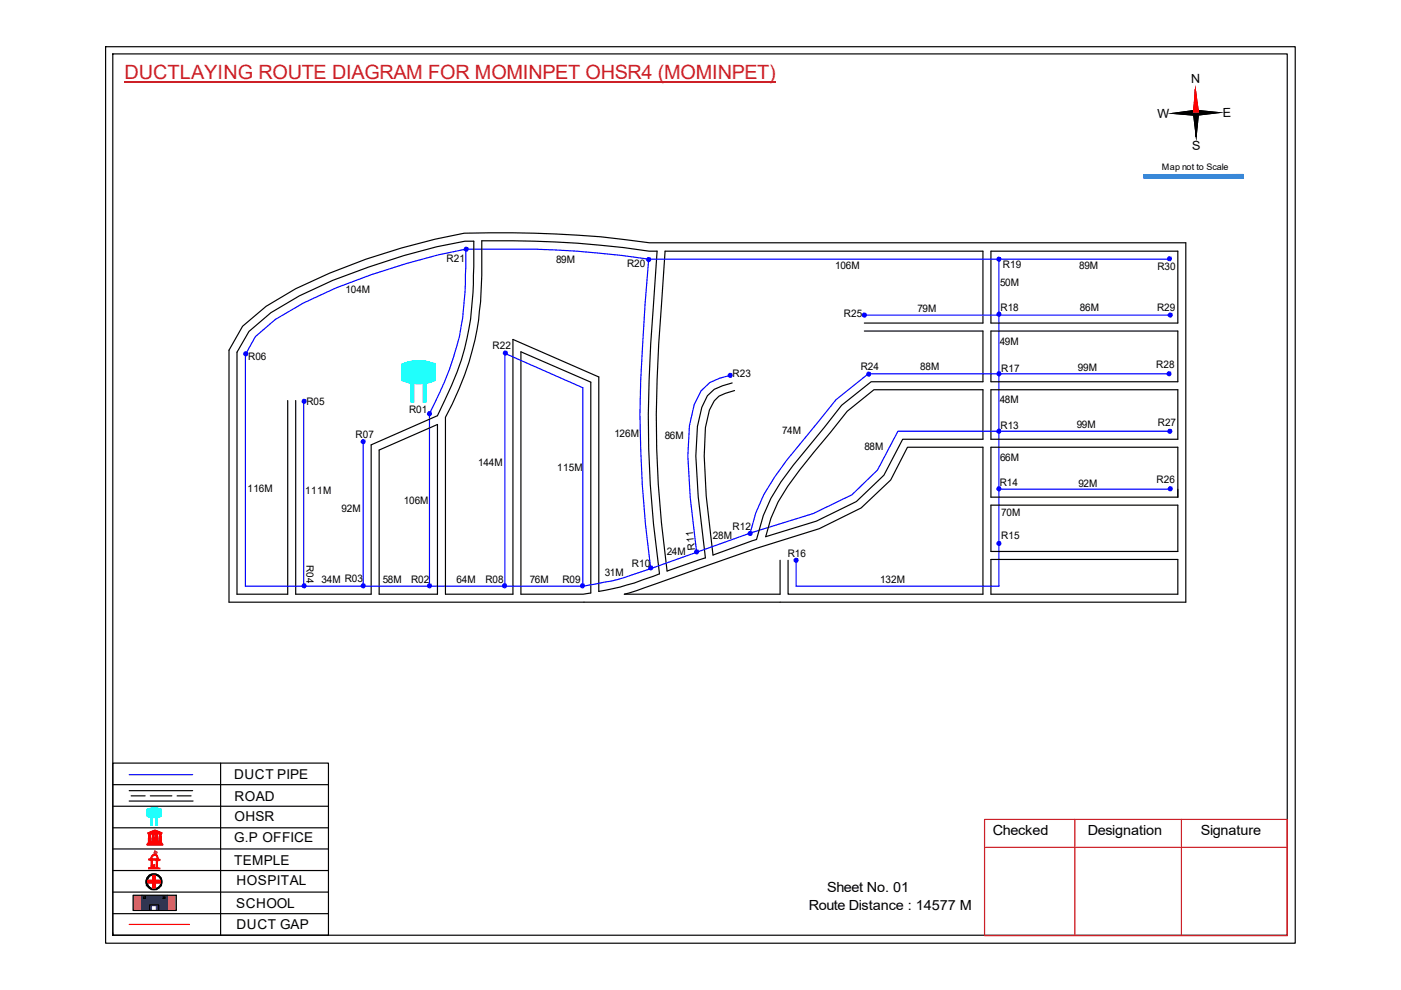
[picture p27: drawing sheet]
<svg xmlns="http://www.w3.org/2000/svg" width="297mm" height="210mm" viewBox="0 0 297 210" stroke-linecap="round" stroke-linejoin="round" font-family="sans-serif">
<defs><g id="words">
<text font-size="4.2" fill="#cd2027" x="26.4" y="16.8">DUCTLAYING ROUTE DIAGRAM FOR MOMINPET OHSR4 (MOMINPET)</text>
<g font-size="3">
<text x="210.5" y="177.1">Checked</text>
<text x="230.7" y="177.1">Designation</text>
<text x="254.6" y="177.1">Signature</text>
<text x="175.4" y="189.1">Sheet No. 01</text>
<text x="171.5" y="193">Route Distance : 14577 M</text>
</g>
<g font-size="2.9">
<text x="49.7" y="165.2">DUCT PIPE</text>
<text x="49.7" y="169.8">ROAD</text>
<text x="49.7" y="178.6">G.P OFFICE</text>
<text x="49.7" y="174.1">OHSR</text>
<text x="49.7" y="183.4">TEMPLE</text>
<text x="50.2" y="187.7">HOSPITAL</text>
<text x="50.1" y="192.4">SCHOOL</text>
<text x="50.2" y="197">DUCT GAP</text>
</g>
<g font-size="2.7">
<text x="252.5" y="17.7" transform="rotate(-1 252.5 17.7)">N</text>
<text x="245.4" y="25" transform="rotate(-1 245.4 25)">W</text>
<text x="259.3" y="24.7" transform="rotate(-1 259.3 24.7)">E</text>
<text x="252.8" y="31.8" transform="rotate(-1 252.8 31.8)">S</text>
</g>
<g font-size="2.2">
<text x="94.7" y="55.5">R21</text>
<text x="117.9" y="55.7">89M</text>
<text x="133" y="56.6">R20</text>
<text x="177.1" y="57.1">106M</text>
<text x="212.6" y="56.7">R19</text>
<text x="228.8" y="57.1">89M</text>
<text x="245.4" y="57.2">R30</text>
<text x="73.3" y="62.1">104M</text>
<text x="212" y="60.7">50M</text>
<text x="245.3" y="66">R29</text>
<text x="178.9" y="67.2">R25</text>
<text x="194.5" y="66.2">79M</text>
<text x="212.1" y="66">R18</text>
<text x="229" y="66">86M</text>
<text x="52.6" y="76.3">R06</text>
<text x="104.4" y="73.9">R22</text>
<text x="212" y="73.1">49M</text>
<text x="155.3" y="79.9">R23</text>
<text x="182.5" y="78.4">R24</text>
<text x="195.1" y="78.5">88M</text>
<text x="212.3" y="78.8">R17</text>
<text x="228.6" y="78.7">99M</text>
<text x="245.1" y="78.1">R28</text>
<text x="65" y="85.8">R05</text>
<text x="86.7" y="87.6">R01</text>
<text x="212" y="85.5">48M</text>
<text x="75.4" y="92.9">R07</text>
<text x="130.3" y="92.6">126M</text>
<text x="140.9" y="93.1">86M</text>
<text x="165.8" y="92.1">74M</text>
<text x="183.3" y="95.3">88M</text>
<text x="212.1" y="91">R13</text>
<text x="228.3" y="90.7">99M</text>
<text x="245.5" y="90.3">R27</text>
<text x="101.4" y="98.7">144M</text>
<text x="118.1" y="99.8">115M</text>
<text x="212" y="97.8">66M</text>
<text x="52.4" y="104.4">116M</text>
<text x="64.7" y="104.6">111M</text>
<text x="85.6" y="106.9">106M</text>
<text x="212" y="103.1">R14</text>
<text x="228.6" y="103.2">92M</text>
<text x="245.2" y="102.4">R26</text>
<text x="72.4" y="108.6">92M</text>
<text x="155.3" y="112.4">R12</text>
<text x="212.3" y="109.5">70M</text>
<text x="141.3" y="117.8">24M</text>
<text x="151.2" y="114.2">28M</text>
<text x="167" y="118.2">R16</text>
<text x="212.3" y="114.4">R15</text>
<text x="68.2" y="123.7">34M R03</text>
<text x="81.1" y="123.7">58M</text>
<text x="87.2" y="123.7">R02</text>
<text x="96.8" y="123.7">64M</text>
<text x="102.9" y="123.7">R08</text>
<text x="112.3" y="123.7">76M</text>
<text x="119.2" y="123.6">R09</text>
<text x="128.2" y="122.2">31M</text>
<text x="134" y="120.2">R10</text>
<text x="186.6" y="123.7">132M</text>
</g>
<g font-size="2.1">
<text x="65" y="119.8" transform="rotate(90 65 119.8)">R04</text>
<text x="147.4" y="116.6" transform="rotate(-96 147.4 116.6)">R11</text>
</g>
<text font-size="1.9" x="246.3" y="36.1">Map not to Scale</text>
</g></defs>
<path d="M137.5 54.9a521 521 0 0 0-1.8 33 247.4 247.4 0 0 0 2.3 32.7M211.8 54.9v69.4M52 75.2v49.1h71.6a58.6 58.6 0 0 0 14.4-3.7l21-7.6 13.4-4.1 8.2-4 5.5-5.2 4.3-8.3h57.6M154.8 79.6l-2.2 .6-2.1 .9-1.9 1.8-1.4 2.9-1 4.5-.4 6.4 .5 8.8 1.4 11.6M183.3 66.8h64.7M64.4 84.9v39.4M77 93.6v30.7M211.8 103.7h36.2M107.1 124.3v-49.4l16.5 7.3v42.1" fill="none" stroke="#00f" stroke-width=".25"/>
<g fill="none" stroke="#000" stroke-width=".25">
<path d="M22.4 9.9h252.2v190.1h-252.2zM23.9 11.4h249v186.9h-249zM253.4 19l.2 10M139.3 53.3l-.7 11.2a244.6 244.6 0 0 0 1.2 57.2 64.3 64.3 0 0 1-12.8 3.7v-45.5l-18.2-7.9v54h-14.4M141 53.3l-.8 11.3a244 244 0 0 0 1.2 56.5l8.2-2.8-1.6-13-.5-8.6 .4-6.3 .9-4 1.2-2.5 1.4-1.4 1.8-.7 2-.6M208.4 53.3v15.2h-25.1M210.1 53.3v15.2h39.6M48.6 74.3v53.4h75.2M50.2 74.7v51.3h10.8v-41.1M110.4 74.6l14.9 6.4v44.7l-1.6 .3h-13.3zM183.3 70.2h25.1v10.7M249.7 70.2h-39.6v10.7"/>
<path d="M62.7 84.9v41.1h16v-31.7M80.4 95.4v30.6h12.3M155.7 82.8l-3.3 1.2-1 1-1 2-.8 3.7-.3 6 .4 8.5 1.5 12.5 9.2-3.3M208.4 82.6v10.5h-17l-4 7.7-5.8 5.5-8.5 4.2-10.8 3.3M210.1 82.6v10.5h39.6M249.7 94.8h-39.6v10.6h39.6M210.1 118.6v7.4M249.7 107.1h-39.6v9.8M132.4 126l2.6-.8 25.1-8.9 13.6-4.2 8.9-4.4 6.2-5.9 3.6-7h16v31.2M23.9 197.8v.5"/>
</g>
<path d="M208.7 173.7h64.2v24.7h-64.2zM208.7 179.7h64.2M227.9 173.7v24.7M250.5 173.7v24.7" fill="none" stroke="#cd2027" stroke-width=".25"/>
<path d="M26.4 17.4h138.1" fill="none" stroke="#cd2027" stroke-width=".34"/>
<path d="M248.5 24l5-.6v1.1zM253.5 23.4l5 .5-5 .6z" fill="#000"/>
<path d="M248.5 24l5-.6v1.1zM253.5 23.4l5 .5-5 .6z" fill="none" stroke="#000" stroke-width=".21"/>
<path d="M253.4 19l.7 5h-1.1z" fill="#f00"/>
<path d="M253.4 19l.7 5h-1.1z" fill="none" stroke="#f00" stroke-width=".21"/>
<path d="M253 24h1.1l-.5 5zM248.5 24l5-.6v1.1zM253.5 23.4l5 .5-5 .6z" fill="#000"/>
<path d="M248.5 24l5-.6v1.1zM253 24h1.1l-.5 5zM253.5 23.4l5 .5-5 .6z" fill="none" stroke="#000" stroke-width=".21"/>
<path d="M253.4 19l.2 10" fill="none" stroke="#000" stroke-width=".25"/>
<path d="M253.4 19l.7 5h-1.1z" fill="#f00"/>
<path d="M253.4 19l.7 5h-1.1z" fill="none" stroke="#f00" stroke-width=".21"/>
<path d="M253 24h1.1l-.5 5z" fill="#000"/>
<path d="M253 24h1.1l-.5 5z" fill="none" stroke="#000" stroke-width=".21"/>
<path d="M253.4 19l.1 5" fill="none" stroke="#f00" stroke-width=".25"/>
<path d="M253.5 24l.1 5" fill="none" stroke="#000" stroke-width=".25"/>
<path d="M242.5 37h21.1v.8h-21.1z" fill-rule="evenodd" fill="#0093dd"/>
<path d="M242.5 37h21.1v.8h-21.1z" fill="none" stroke="#0093dd" stroke-width=".21"/>
<path d="M242.5 37.1l21.1-.1v.7l-21.1 .1z" fill="none" stroke="#0093dd" stroke-width=".25"/>
<path d="M23.9 166.4h45.7M23.9 170.9h45.7M23.9 175.5h45.7M27.4 167.6h13.4M27.4 169.8h13.5M46.8 161.8v36.5M23.9 189.1h45.7M23.9 193.7h45.7M23.9 180h45.7M23.9 184.6h45.7" fill="none" stroke="#000" stroke-width=".25"/>
<path d="M33.1 173.2h.3v1.8h-.3z" fill-rule="evenodd" fill="#0ffffc"/>
<path d="M33.1 173.2h.3v1.8h-.3z" fill="none" stroke="#0ffffc" stroke-width=".21"/>
<path d="M32 173.2h.3v1.8h-.3z" fill-rule="evenodd" fill="#0ffffc"/>
<path d="M31.2 171.6l1.5-.3 1.5 .3v1.5l-1.5 .3-1.5-.3zM32 173.2h.3v1.8h-.3z" fill="none" stroke="#0ffffc" stroke-width=".21"/>
<path d="M31.2 171.5a3.9 3.9 0 0 1 3 0l-.1 1.6a3.8 3.8 0 0 1-2.9 0z" fill-rule="evenodd" fill="#0ffffc"/>
<path d="M31.2 171.5a3.9 3.9 0 0 1 3 0l-.1 1.6a3.8 3.8 0 0 1-2.9 0z" fill="none" stroke="#0ffffc" stroke-width=".21"/>
<path d="M31.2 179h3.3v.2h-3.3zM31.4 178.7h2.9v.2h-2.9zM31.4 176.6l1.5-.6 1.4 .7zM31.5 178.6h2.7zM31.5 176.8h.5v1.7h-.5zM31.7 176.6l1.2-.5 1.2 .5zM32.2 176.8h.5v1.7h-.4l.1-1.6zM32.7 176.3h.3l-.1 .2zM33 176.8h.5v1.7h-.5zM33.7 176.8h.5l-.1 .1 .1 1.6h-.5z" fill="none" stroke="#f00" stroke-width=".21"/>
<path d="M33.7 176.8h.5v1.7h-.5z" fill-rule="evenodd" fill="#f00"/>
<path d="M33.7 176.8h.5v1.7h-.5z" fill="none" stroke="#f00" stroke-width=".21"/>
<path d="M33 176.8h.5v1.7h-.5z" fill-rule="evenodd" fill="#f00"/>
<path d="M33 176.8h.5v1.7h-.5z" fill="none" stroke="#f00" stroke-width=".21"/>
<path d="M32.2 176.8h.5v1.7h-.5z" fill-rule="evenodd" fill="#f00"/>
<path d="M32.2 176.8h.5v1.7h-.5z" fill="none" stroke="#f00" stroke-width=".21"/>
<path d="M31.5 176.8h.5v1.7h-.5z" fill-rule="evenodd" fill="#f00"/>
<path d="M31.5 176.8h.5v1.7h-.5z" fill="none" stroke="#f00" stroke-width=".21"/>
<path d="M32.7 176.2h.4v.3h-.4z" fill-rule="evenodd" fill="#f00"/>
<path d="M31.2 179h3.3v.2h-3.3zM31.2 179.1h3.3M31.4 178.7h2.9v.2h-2.9zM31.4 178.8h2.9M31.5 178.6h2.7v.1h-2.7zM31.5 178.6h2.7M32.7 176.2h.4v.3h-.4z" fill="none" stroke="#f00" stroke-width=".21"/>
<path d="M31.4 176.6l.6-.3a1.72 1.72 0 0 1 2.1 .1l.2 .1v.2zM32 176.4l.7 .1-.1-.3zM33 176.2v.3h.7z" fill-rule="evenodd" fill="#f00"/>
<path d="M31.4 176.6l.6-.3a1.72 1.72 0 0 1 2.1 .1l.2 .1v.2zM32 176.4l.6-.2 .1 .3zM33 176.2l.7 .3h-.7zM32.1 181.5a.73 .73 0 0 1 .9-.3 .73 .73 0 0 1 .5 .7v.3h.4v.2h-.5l-.1 1.5 .5 .2h-2.3v-.1h.5l.1-1.7h-.5v-.2h.4zM32.3 182.3h.9l-.1 1.7-.2 .1-.7-.2zM32.3 181.5a.66 .66 0 0 1 .8-.1 .66 .66 0 0 1 .3 .8l-1.3-.1zM32.6 183.3l.1 .6zM32.7 180.7l.1 .5z" fill="none" stroke="#f00" stroke-width=".21"/>
<path d="M32.8 180.4l.5 .3-.5 .3z" fill="none" stroke="#e66000" stroke-width=".21"/>
<path d="M31.5 182.1h.5l.1-.6 .4-.3h.5a.71 .71 0 0 1 .5 .7l.1 .3h.3v.3h-.3l-.2 .1v1.3l.1 .2h.4v.1h-2.4v-.2h.5v-.2v-1.4h-.5zM32.5 181.4l-.3 .3-.1 .4h1.3l-.3-.7zM32.3 182.4v1.6h.8v-1.6zM32.6 183.3h.2v.7h-.2z" fill-rule="evenodd" fill="#f00"/>
<path d="M31.5 182.1h.5l.1-.6 .4-.3h.5a.71 .71 0 0 1 .5 .7l.1 .3h.3v.3h-.3l-.2 .1v1.3l.1 .2h.4v.1h-2.4v-.2h.5v-.2v-1.4h-.5zM32.2 181.7l.4-.3h.5l.3 .7h-1.3zM32.3 182.4h.8v1.6h-.8zM32.6 183.3h.2v.7h-.2z" fill="none" stroke="#f00" stroke-width=".21"/>
<path d="M32.7 180.7v.5z" fill="#f00"/>
<path d="M32.7 180.7v.5z" fill="none" stroke="#f00" stroke-width=".21"/>
<path d="M32.7 180.7v.5z" fill="#f00"/>
<path d="M32.7 180.7v.5z" fill="none" stroke="#f00" stroke-width=".21"/>
<path d="M32.8 180.7l-.1 .5z" fill="#f00"/>
<path d="M32.8 180.7l-.1 .5zM32.8 180.7v.5" fill="none" stroke="#f00" stroke-width=".21"/>
<path d="M32.8 181v.2z" fill="#f00"/>
<path d="M32.8 181v.2z" fill="none" stroke="#f00" stroke-width=".21"/>
<path d="M32.8 180.9v.3z" fill="#f00"/>
<path d="M32.8 180.9v.3z" fill="none" stroke="#f00" stroke-width=".21"/>
<path d="M32.7 181.2h.1" fill="none" stroke="#f00" stroke-width=".21"/>
<path d="M32.8 181.2h.1" fill="none" stroke="#f00" stroke-width=".21"/>
<path d="M32.8 180.4l.5 .3v.1l-.5 .2z" fill-rule="evenodd" fill="#e66000"/>
<path d="M32.8 180.4l.5 .3v.1l-.5 .2z" fill="none" stroke="#e66000" stroke-width=".21"/>
<path d="M23.9 161.8h45.7v36.5h-45.7zM27.8 168.7h3M31.9 168.7h4.5M37.5 168.7h3" fill="none" stroke="#000" stroke-width=".25"/>
<path d="M27.4 164.3h13.4" fill="none" stroke="#00f" stroke-width=".25"/>
<g fill="none" stroke="#000" stroke-width=".21">
<path d="M31.5 185.6l.5-.3h1.1a1.76 1.76 0 0 1 1.2 1.7 1.76 1.76 0 0 1-1.1 1.6h-1.1l-.4-.2a1.68 1.68 0 0 1-.2-2.7z"/>
<circle cx="32.6" cy="186.9" r="1.69"/>
<circle cx="32.6" cy="187" r="1.52"/>
<circle cx="32.7" cy="187" r="1.47"/>
</g>
<path d="M31.5 185.6l.5-.3h1.1a1.76 1.76 0 0 1 1.2 1.7 1.76 1.76 0 0 1-1.1 1.6h-1.1l-.4-.2a1.68 1.68 0 0 1-.2-2.7zM31.2 187a1.5 1.5 0 0 0 3 0 1.5 1.5 0 0 0-3 0z" fill-rule="evenodd" fill="#000"/>
<path d="M32.4 185.6h.5v1.1h1.1v.5h-1.1v1.1h-.5v-1.1h-1v-.5h1z" fill="none" stroke="#f00" stroke-width=".25"/>
<path d="M31.4 186.6h1v-1h.6v1h1v.6h-1v1h-.6v-1h-1z" fill-rule="evenodd" fill="#f00"/>
<path d="M31.4 186.6h1v-1h.6v1h1v.6h-1v1h-.6v-1h-1z" fill="none" stroke="#f00" stroke-width=".21"/>
<path d="M27.4 196h12.8" fill="none" stroke="#f00" stroke-width=".25"/>
<path d="M28.2 189.8h1.9v3.2h-1.9zM35.5 189.8h1.9v3.2h-1.9z" fill-rule="evenodd" fill="#c8c92d"/>
<path d="M28.2 189.8h1.9v3.2h-1.9zM35.5 189.8h1.9v3.2h-1.9z" fill="none" stroke="#c8c92d" stroke-width=".21"/>
<path d="M30 189.8h5.5v3.2h-2.4v-1h-1v1h-2.1zM30.4 190.2v.3h.4v-.3zM34.7 190.2v.3h.2v-.3z" fill-rule="evenodd" fill="#22346e"/>
<path d="M30 189.8h5.5v3.2h-2.4v-1h-1v1h-2.1zM30.4 190.2h.4v.3h-.4zM34.7 190.2h.2v.3h-.2z" fill="none" stroke="#22346e" stroke-width=".21"/>
<path d="M28.2 189.8h9.2v3.2h-9.2zM30.4 190.2h.5v.3h-.5zM31.7 193v-1.1h2v1.1M34.6 190.2h.4v.3h-.4z" fill="none" stroke="#000" stroke-width=".25"/>
<circle cx="52.1" cy="75" r=".44" fill="#00f"/>
<circle cx="52.1" cy="75" r=".44" fill="none" stroke="#00f" stroke-width=".21"/>
<circle cx="64.5" cy="124.2" r=".44" fill="#00f"/>
<circle cx="64.5" cy="124.2" r=".44" fill="none" stroke="#00f" stroke-width=".21"/>
<circle cx="64.5" cy="85" r=".44" fill="#00f"/>
<circle cx="64.5" cy="85" r=".44" fill="none" stroke="#00f" stroke-width=".21"/>
<circle cx="77" cy="93.6" r=".44" fill="#00f"/>
<circle cx="77" cy="93.6" r=".44" fill="none" stroke="#00f" stroke-width=".21"/>
<circle cx="77" cy="124.2" r=".44" fill="#00f"/>
<circle cx="77" cy="124.2" r=".44" fill="none" stroke="#00f" stroke-width=".21"/>
<circle cx="91.1" cy="124.2" r=".44" fill="#00f"/>
<circle cx="91.1" cy="124.2" r=".44" fill="none" stroke="#00f" stroke-width=".21"/>
<circle cx="91.1" cy="87.7" r=".44" fill="#00f"/>
<circle cx="91.1" cy="87.7" r=".44" fill="none" stroke="#00f" stroke-width=".21"/>
<circle cx="98.9" cy="52.8" r=".44" fill="#00f"/>
<circle cx="98.9" cy="52.8" r=".44" fill="none" stroke="#00f" stroke-width=".21"/>
<circle cx="107.2" cy="74.8" r=".44" fill="#00f"/>
<circle cx="107.2" cy="74.8" r=".44" fill="none" stroke="#00f" stroke-width=".21"/>
<circle cx="107" cy="124.2" r=".44" fill="#00f"/>
<circle cx="107" cy="124.2" r=".44" fill="none" stroke="#00f" stroke-width=".21"/>
<circle cx="123.5" cy="124.2" r=".44" fill="#00f"/>
<circle cx="123.5" cy="124.2" r=".44" fill="none" stroke="#00f" stroke-width=".21"/>
<circle cx="137.6" cy="55" r=".44" fill="#00f"/>
<circle cx="137.6" cy="55" r=".44" fill="none" stroke="#00f" stroke-width=".21"/>
<circle cx="154.8" cy="79.5" r=".44" fill="#00f"/>
<circle cx="154.8" cy="79.5" r=".44" fill="none" stroke="#00f" stroke-width=".21"/>
<circle cx="147.7" cy="117" r=".44" fill="#00f"/>
<circle cx="147.7" cy="117" r=".44" fill="none" stroke="#00f" stroke-width=".21"/>
<circle cx="138" cy="120.4" r=".44" fill="#00f"/>
<circle cx="138" cy="120.4" r=".44" fill="none" stroke="#00f" stroke-width=".21"/>
<circle cx="159.1" cy="113.1" r=".44" fill="#00f"/>
<circle cx="159.1" cy="113.1" r=".44" fill="none" stroke="#00f" stroke-width=".21"/>
<circle cx="211.8" cy="54.9" r=".44" fill="#00f"/>
<circle cx="211.8" cy="54.9" r=".44" fill="none" stroke="#00f" stroke-width=".21"/>
<path d="M248 79.2h-63.9l-6.9 5.6-10.4 12.7-2.6 3.7-2.3 3.7-1.7 3.9-1.2 4.2" fill="none" stroke="#00f" stroke-width=".25"/>
<path d="M249.7 53.3v15.2M251.4 51.5v76.2M249.7 70.2v10.7h-39.6M208.4 80.9h-23.7l-6.3 5-7.1 8.9a48.1 48.1 0 0 0-9.5 14.5l-1.4 5.1M208.4 82.6h-23.1l-5.7 4.6-3.5 4.5a99.8 99.8 0 0 0-11.1 14.7l-1.6 3.5-1.1 3.9M210.1 82.6h39.6v10.5M249.7 94.8v10.6M210.1 118.6h39.6v7.4M249.7 107.1v9.8h-39.6" fill="none" stroke="#000" stroke-width=".25"/>
<circle cx="183.3" cy="66.8" r=".44" fill="#00f"/>
<circle cx="183.3" cy="66.8" r=".44" fill="none" stroke="#00f" stroke-width=".21"/>
<circle cx="184.2" cy="79.3" r=".44" fill="#00f"/>
<circle cx="184.2" cy="79.3" r=".44" fill="none" stroke="#00f" stroke-width=".21"/>
<circle cx="248.1" cy="103.6" r=".44" fill="#00f"/>
<circle cx="248.1" cy="103.6" r=".44" fill="none" stroke="#00f" stroke-width=".21"/>
<circle cx="211.8" cy="103.6" r=".44" fill="#00f"/>
<circle cx="211.8" cy="103.6" r=".44" fill="none" stroke="#00f" stroke-width=".21"/>
<circle cx="211.8" cy="115.2" r=".44" fill="#00f"/>
<circle cx="211.8" cy="115.2" r=".44" fill="none" stroke="#00f" stroke-width=".21"/>
<circle cx="168.8" cy="118.7" r=".44" fill="#00f"/>
<circle cx="168.8" cy="118.7" r=".44" fill="none" stroke="#00f" stroke-width=".21"/>
<circle cx="211.8" cy="66.6" r=".44" fill="#00f"/>
<circle cx="211.8" cy="66.6" r=".44" fill="none" stroke="#00f" stroke-width=".21"/>
<circle cx="211.8" cy="79.2" r=".44" fill="#00f"/>
<circle cx="211.8" cy="79.2" r=".44" fill="none" stroke="#00f" stroke-width=".21"/>
<circle cx="211.8" cy="91.4" r=".44" fill="#00f"/>
<circle cx="211.8" cy="91.4" r=".44" fill="none" stroke="#00f" stroke-width=".21"/>
<path d="M98.8 52.8a87.1 87.1 0 0 1-1.4 18.6 69 69 0 0 1-6.3 16.3v36.6M248 54.9h-110.5a192.4 192.4 0 0 0-33.6-2.1h-5.1a140.8 140.8 0 0 0-34.5 11.5l-5.9 3.4-4.3 3.7-2.1 3.8M168.8 118.8v5.5h43" fill="none" stroke="#00f" stroke-width=".25"/>
<path d="M139.3 53.3h-1.7a217.6 217.6 0 0 0-35.5-2.2 94 94 0 0 1-1.4 21 63.9 63.9 0 0 1-6.3 16.4v37.5M141 53.3h67.4M210.1 53.3h39.6M251.4 51.5h-113.7a231.6 231.6 0 0 0-39.3-2.1 138.7 138.7 0 0 0-35.7 11.8l-6.3 3.7-5 4.3-2.8 5.1M50.2 74.7l2.6-4.4 4.6-4 6.1-3.6a140.6 140.6 0 0 1 35.1-11.6h1.9a103.5 103.5 0 0 1-1.1 18.5 52.5 52.5 0 0 1-5.1 15.3l-1.6 3.2M92.7 90v36M165.4 118.8v7.2h-33M167.1 118.8v7.2h41.3M123.8 127.7h127.6M210.1 126h39.6" fill="none" stroke="#000" stroke-width=".25"/>
<circle cx="248" cy="54.8" r=".44" fill="#00f"/>
<circle cx="248" cy="54.8" r=".44" fill="none" stroke="#00f" stroke-width=".21"/>
<circle cx="248.1" cy="66.8" r=".44" fill="#00f"/>
<circle cx="248.1" cy="66.8" r=".44" fill="none" stroke="#00f" stroke-width=".21"/>
<circle cx="247.9" cy="79.2" r=".44" fill="#00f"/>
<circle cx="247.9" cy="79.2" r=".44" fill="none" stroke="#00f" stroke-width=".21"/>
<circle cx="248" cy="91.4" r=".44" fill="#00f"/>
<circle cx="248" cy="91.4" r=".44" fill="none" stroke="#00f" stroke-width=".21"/>
<path d="M89.7 81.1h.7v4.2h-.7z" fill-rule="evenodd" fill="#0ffffc"/>
<path d="M89.7 81.1h.7v4.2h-.7z" fill="none" stroke="#0ffffc" stroke-width=".21"/>
<path d="M87.1 81.1h.7v4.2h-.7z" fill-rule="evenodd" fill="#0ffffc"/>
<path d="M85.2 77.2a8.8 8.8 0 0 1 7 0v3.5a9.2 9.2 0 0 1-7 0zM87.1 81.1h.7v4.2h-.7z" fill="none" stroke="#0ffffc" stroke-width=".21"/>
<path d="M85.2 77.2a8.9 8.9 0 0 1 7-.2v3.7a10 10 0 0 1-7 0z" fill-rule="evenodd" fill="#0ffffc"/>
<path d="M85.2 77.2a8.9 8.9 0 0 1 7-.2v3.7a10 10 0 0 1-7 0z" fill="none" stroke="#0ffffc" stroke-width=".21"/>
<path d="M92.7 88.1l-14 6.2M92.7 90l-12.3 5.4" fill="none" stroke="#000" stroke-width=".25"/>
<use href="#words"/>
</svg>
